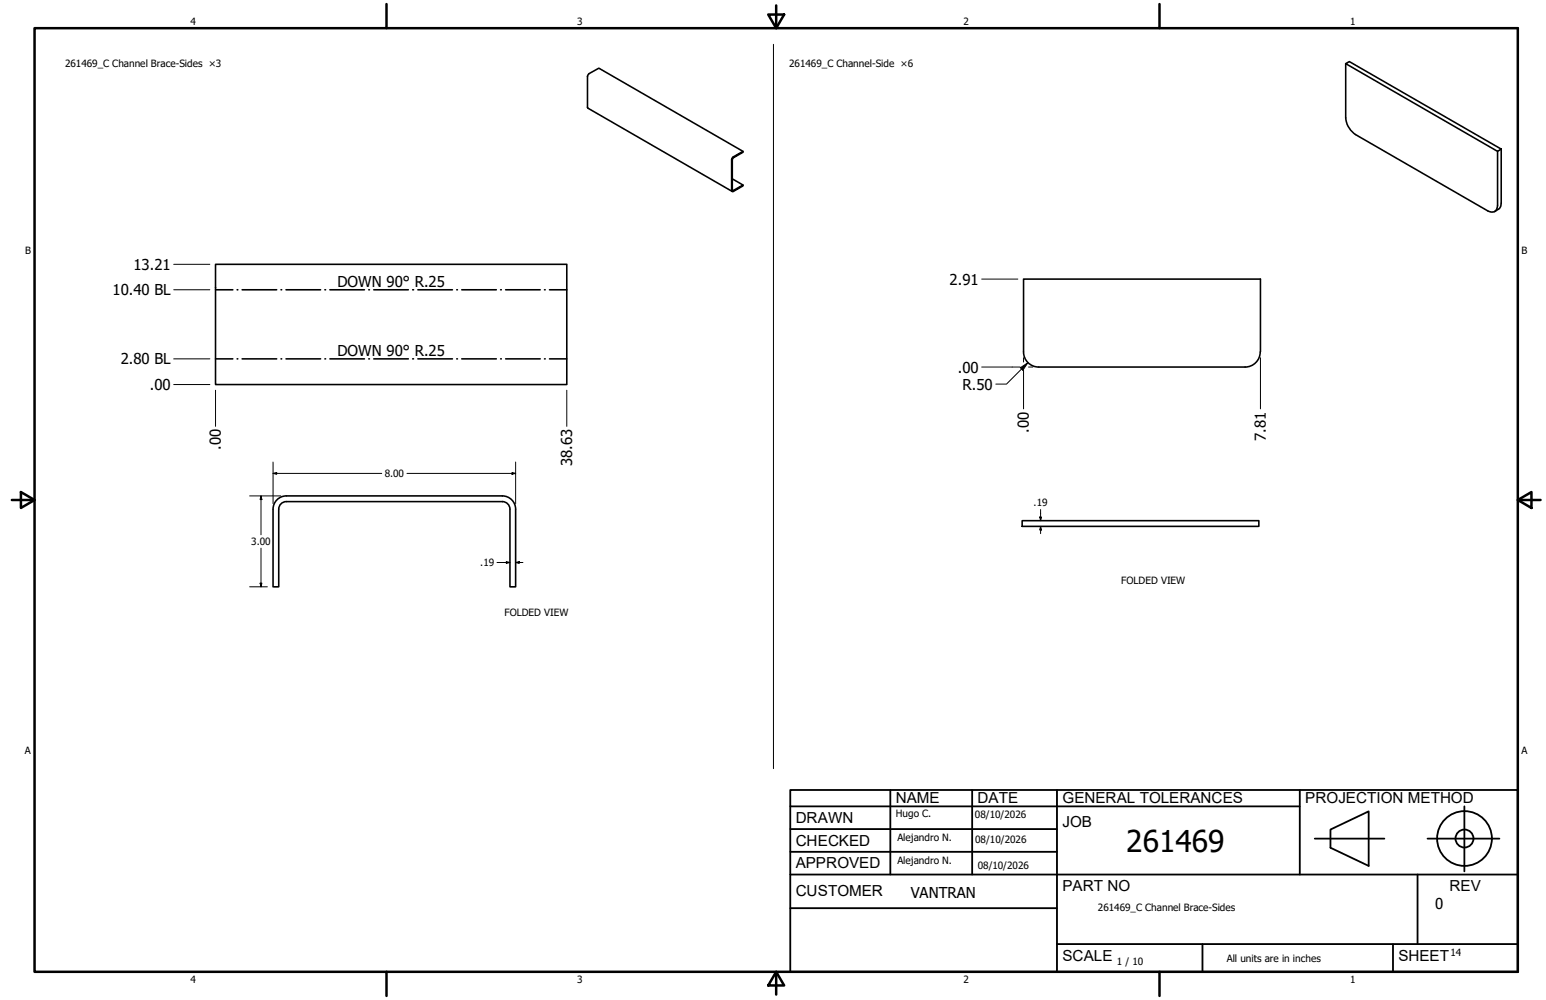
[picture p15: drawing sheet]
<svg xmlns="http://www.w3.org/2000/svg" width="432mm" height="279mm" viewBox="0 0 432 279" stroke-linecap="round" stroke-linejoin="round" font-family="sans-serif">
<defs><g id="words">
<text font-size="8.4" x="314.6" y="238.1">261469</text>
<g font-size="4.3">
<text x="250.2" y="224.2">NAME</text>
<text x="273" y="224.2">DATE</text>
<text x="296.7" y="224.3">GENERAL TOLERANCES</text>
<text x="364.6" y="224.3">PROJECTION METHOD</text>
<text x="222.2" y="229.9">DRAWN</text>
<text x="296.7" y="230.9">JOB</text>
<text x="222.2" y="236.3">CHECKED</text>
<text x="222.2" y="242.6">APPROVED</text>
<text x="222.2" y="250.3">CUSTOMER</text>
<text x="296.7" y="249">PART NO</text>
<text x="404.8" y="248.9">REV</text>
<text x="296.7" y="268.4">SCALE</text>
<text x="390.6" y="268.4">SHEET</text>
</g>
<g font-size="4.2">
<text x="37.3" y="75.4">13.21</text>
<text x="31.4" y="82.5">10.40 BL</text>
<text x="94.2" y="80.1">DOWN 90° R.25</text>
<text x="265.2" y="79.5">2.91</text>
<text x="33.7" y="101.8">2.80 BL</text>
<text x="94.2" y="99.4">DOWN 90° R.25</text>
<text x="267.5" y="104.1">.00</text>
<text x="41.8" y="109">.00</text>
<text x="268.9" y="108.8">R.50</text>
<text x="61.7" y="125.7" transform="rotate(-90 61.7 125.7)">.00</text>
<text x="287.4" y="120.9" transform="rotate(-90 287.4 120.9)">.00</text>
<text x="353.6" y="123.2" transform="rotate(-90 353.6 123.2)">7.81</text>
<text x="159.8" y="130.3" transform="rotate(-90 159.8 130.3)">38.63</text>
<text x="254.4" y="250.8">VANTRAN</text>
<text x="400.9" y="254">0</text>
</g>
<g font-size="2.8">
<text x="53.2" y="6.9">4</text>
<text x="161.2" y="6.9">3</text>
<text x="269.1" y="6.9">2</text>
<text x="377.1" y="6.9">1</text>
<text x="18.2" y="18.7">261469_C Channel Brace-Sides ×3</text>
<text x="220.4" y="18.7">261469_C Channel-Side ×6</text>
<text x="7" y="70.9">B</text>
<text x="424.9" y="70.9">B</text>
<text x="107.4" y="133.3">8.00</text>
<text x="288.7" y="141.5">.19</text>
<text x="70.2" y="152.3">3.00</text>
<text x="134.1" y="158.2">.19</text>
<text x="313.2" y="163.1">FOLDED VIEW</text>
<text x="140.9" y="172.1">FOLDED VIEW</text>
<text x="6.9" y="210.6">A</text>
<text x="424.9" y="210.6">A</text>
<text x="250.2" y="228.3">Hugo C.</text>
<text x="272.3" y="228.4">08/10/2026</text>
<text x="250.6" y="234.9">Alejandro N.</text>
<text x="272.4" y="235.6">08/10/2026</text>
<text x="250.6" y="241.5">Alejandro N.</text>
<text x="273.1" y="242.8">08/10/2026</text>
<text x="306.6" y="254.5">261469_C Channel Brace-Sides</text>
<text x="312" y="269.7">1 / 10</text>
<text x="342.6" y="268.7">All units are in inches</text>
<text x="405.1" y="267.1">14</text>
<text x="53.2" y="274.6">4</text>
<text x="161.2" y="274.6">3</text>
<text x="269.1" y="274.6">2</text>
<text x="377.1" y="274.6">1</text>
</g>
</g></defs>
<!-- layer: GIGA_BendDown -->
<g fill="none" stroke="#000" stroke-width=".44">
<path d="M60.2 81h4.8M66.2 81h.2M67.6 81h9.7M78.5 81h.2M79.9 81h9.6M90.7 81h.2M92.1 81h9.7M103 81h.2M104.4 81h9.6M115.3 81h.2M116.7 81h9.7M127.6 81h.2"/>
<path d="M129 81h9.6M139.8 81h.2M141.2 81h9.7M152.1 81h.2M153.5 81h4.8M60.2 100.3h4.8M66.2 100.3h.2M67.6 100.3h9.7M78.5 100.3h.2M79.9 100.3h9.6M90.7 100.3h.2M92.1 100.3h9.7"/>
<path d="M103 100.3h.2M104.4 100.3h9.6M115.3 100.3h.2M116.7 100.3h9.7M127.6 100.3h.2M129 100.3h9.6M139.8 100.3h.2M141.2 100.3h9.7M152.1 100.3h.2M153.5 100.3h4.8"/>
</g>
<!-- layer: Visible (ANSI) -->
<g fill="none" stroke="#000" stroke-width=".44">
<path d="M375.9 17.8l1-.6 42.4 24.5-1 .6zM375.9 17.8v15.1a6.1 6.1 0 0 0 2.7 4.7l36.9 21.3a1.69 1.69 0 0 0 2 .2 1.69 1.69 0 0 0 .8-1.8v-15M204.5 50l3 1.7M204.6 44l2.9-1.7v.2l-2.8 1.6-.2 .4v8.6l.3 .2 2.7-1.6v.2l-2.8 1.6-.4-.2v-8.8zM207.5 42.3l-40.2-23.2-2.8 1.5-.4 .5 .1 9.1 40.3 23.3M419.3 41.7l-.1 16a2.46 2.46 0 0 1-1.8 1.4M60.2 73.9h98.1v33.5h-98.1zM352 98.3a4.2 4.2 0 0 1-4.2 4.3M352 98.3v-20.3h-66.1v20.3a4.2 4.2 0 0 0 4.2 4.3h57.7M80 138.6a3.7 3.7 0 0 0-3.7 3.7v21.7h1.6v-21.7a2.13 2.13 0 0 1 2.1-2.2M80 138.6h60.3M140.3 138.6a3.7 3.7 0 0 1 3.7 3.7v21.7h-1.6v-21.7a2.13 2.13 0 0 0-2.1-2.2"/>
<path d="M80 140.1h60.3M285.5 145.5h66.1v1.6h-66.1z"/>
</g>
<!-- layer: Borde (ANSI) -->
<g fill="none" stroke="#000" stroke-width=".7">
<path d="M9.7 7.9h414.2v263.6h-414.2zM107.9 1.1v6.8M214.6 4.1h4.4l-2.2 3.8zM216.8 1.5v6.4M323.8 1.1v6.8M3.3 139.7h6.4M5.8 137.5l3.9 2.2-3.9 2.2zM423.9 139.7l3.8-2.2v4.4zM423.9 139.7h6.4M107.9 271.5v6.8M216.8 271.5l2.2 3.8h-4.4zM216.8 271.5v6.4"/>
<path d="M323.8 271.5v6.8"/>
</g>
<!-- layer: Title (ANSI)-1 -->
<g fill="none" stroke="#000" stroke-width=".51">
<path d="M220.7 220.7h203.2v50.8h-203.2zM220.7 225.3h142.3M220.7 231.6h74.5M220.7 238h74.5M248.7 220.7v23.6M271.5 220.7v23.6M295.2 220.7v50.8M363 220.7v23.6M367.2 234.3h19.5M371.6 231.8l10.7-5.1v15.2l-10.7-5zM398.7 234.3h20.1M409 225.3v18.2"/>
<path d="M220.7 244.3h203.2M220.7 253.7h74.5M395.9 244.3v19.5M295.2 263.8h128.7M335.9 263.8v7.7M389.1 263.8v7.7"/>
<circle cx="409" cy="234.3" r="7.7"/>
<circle cx="409" cy="234.3" r="2.51"/>
</g>
<path d="M216 12.4v202.4" fill="none" stroke="#000" stroke-width=".28"/>
<!-- layer: Cota (ANSI) -->
<g fill="none" stroke="#000" stroke-width=".28">
<path d="M48.5 73.9h10.1M274.2 78h10.1M48.5 81h10.1M285.9 99.9v1.3M352 99.9v14.3M48.5 107.4h10.1M48.5 100.3h10.1M60.2 109v10.1M158.3 109v10.1M274.2 102.6h10.7M285 102.7l2.1-1.4-1.4 2.1zM285.9 103.4v10.8"/>
<path d="M287.1 101.3l-6 6h-3M287.3 102.6h1.2M69.7 138.6h8.7M72.9 138.6l.3 1h-.6zM72.9 138.6v10.8M76.3 132.3l1-.3v.5zM76.3 132.3h30.3M76.3 129.1v11.6M113.7 132.3h30.3M143 132l1 .3-1 .2zM144 129.1v11.6M72.9 153.2v10.8"/>
<path d="M138.8 157.2h3.6M141.4 156.9l1 .3-1 .2zM144 157.2l1-.3v.5zM144 157.2h2M290.4 144.5h.5l-.3 1zM290.6 147.1l.3 1h-.5zM290.6 142.4v3.1M290.6 147.1v2M69.7 164h5M72.6 162.9h.6l-.3 1.1z"/>
</g>
<path d="M285 102.7l2.1-1.4-1.4 2.1zM72.9 138.6l.3 1h-.6zM76.3 132.3l1-.3v.5zM143 132l1 .3-1 .2zM141.4 156.9l1 .3-1 .2zM144 157.2l1-.3v.5zM290.4 144.5h.5l-.3 1zM290.6 147.1l.3 1h-.5zM72.6 162.9h.6l-.3 1.1z" fill="#000"/>
<use href="#words"/>
</svg>
